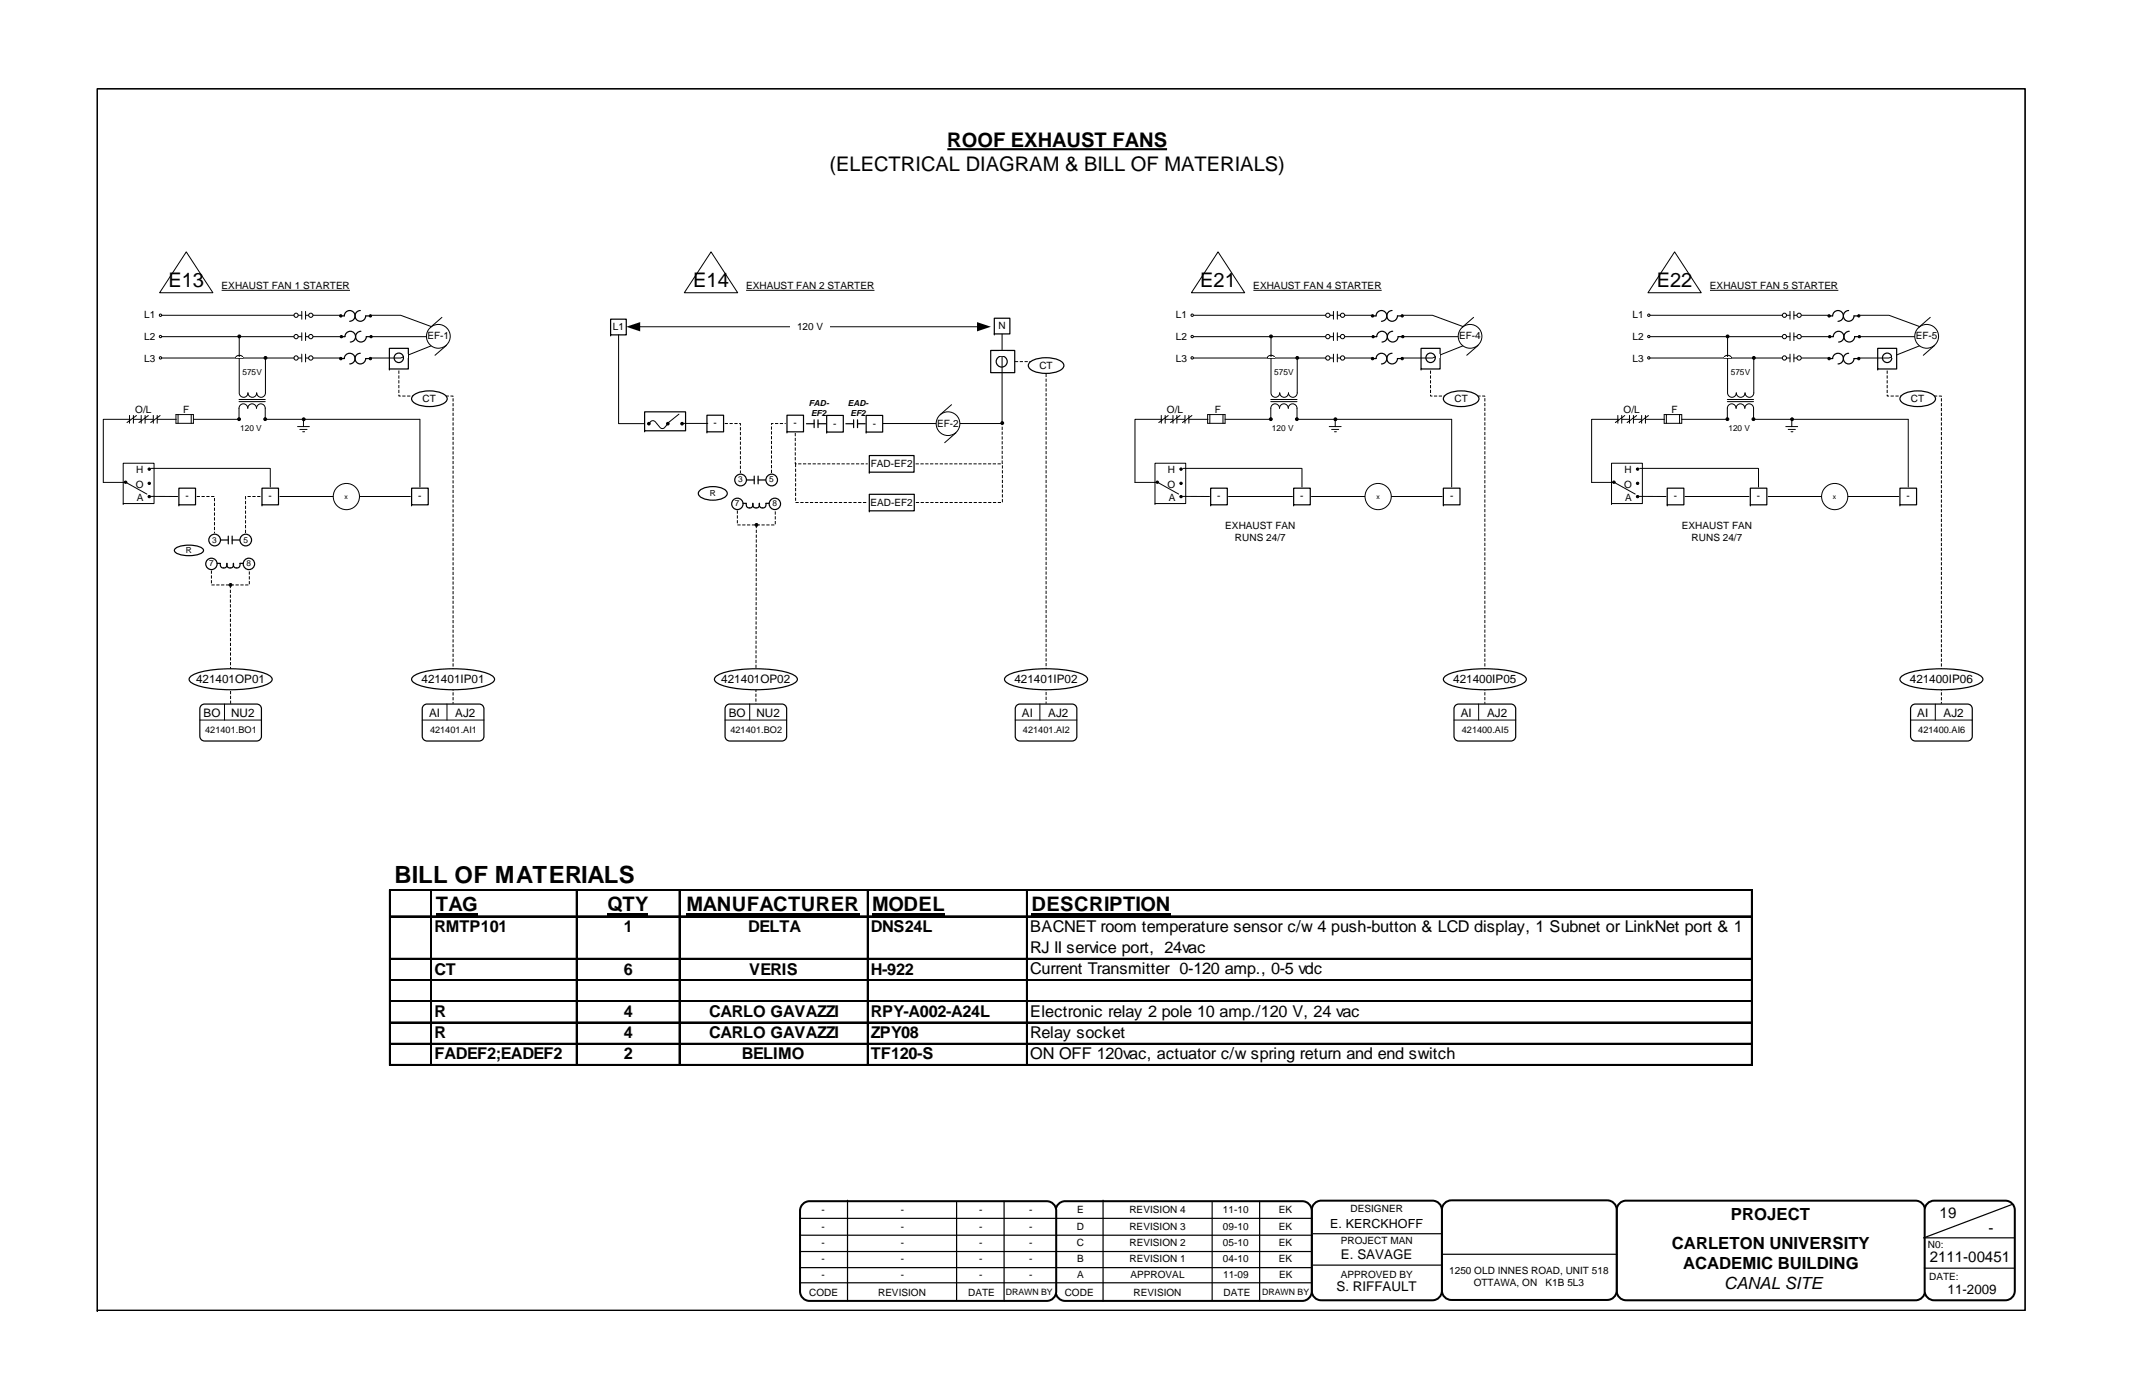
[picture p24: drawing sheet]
<svg xmlns="http://www.w3.org/2000/svg" width="432mm" height="279mm" viewBox="0 0 432 279" stroke-linecap="round" stroke-linejoin="round" font-family="sans-serif">
<defs><g id="words">
<text font-size="4.8" x="79.3" y="177.5">BILL OF MATERIALS</text>
<g font-size="4">
<text x="190.4" y="29.5">ROOF EXHAUST FANS</text>
<text x="166.8" y="34.4">(ELECTRICAL DIAGRAM &amp; BILL OF MATERIALS)</text>
<text x="33.8" y="57.6">E13</text>
<text x="139.3" y="57.6">E14</text>
<text x="241.3" y="57.6">E21</text>
<text x="333" y="57.6">E22</text>
<text x="87.6" y="183">TAG</text>
<text x="122.2" y="183">QTY</text>
<text x="138" y="183">MANUFACTURER</text>
<text x="175.3" y="183">MODEL</text>
<text x="207.3" y="183">DESCRIPTION</text>
</g>
<g font-size="3.4">
<text x="348" y="245.1">PROJECT</text>
<text x="336.1" y="251">CARLETON UNIVERSITY</text>
<text x="338.3" y="255.1">ACADEMIC BUILDING</text>
<text x="346.6" y="259.1">CANAL SITE</text>
</g>
<g font-size="3.3">
<text x="87.4" y="187.4">RMTP101</text>
<text x="125.4" y="187.4">1</text>
<text x="150.4" y="187.4">DELTA</text>
<text x="175.1" y="187.4">DNS24L</text>
<text x="207.1" y="187.3">BACNET room temperature sensor c/w 4 push-button &amp; LCD display, 1 Subnet or LinkNet port &amp; 1</text>
<text x="207.1" y="191.5">RJ II service port, 24vac</text>
<text x="87.4" y="195.9">CT</text>
<text x="125.4" y="195.9">6</text>
<text x="150.6" y="195.9">VERIS</text>
<text x="175.1" y="195.9">H-922</text>
<text x="207.1" y="195.8">Current Transmitter 0-120 amp., 0-5 vdc</text>
<text x="87.4" y="204.4">R</text>
<text x="87.4" y="208.7">R</text>
<text x="125.4" y="204.4">4</text>
<text x="125.4" y="208.7">4</text>
<text x="142.6" y="204.4">CARLO GAVAZZI</text>
<text x="142.6" y="208.7">CARLO GAVAZZI</text>
<text x="175.1" y="204.4">RPY-A002-A24L</text>
<text x="175.1" y="208.7">ZPY08</text>
<text x="207.1" y="204.3">Electronic relay 2 pole 10 amp./120 V, 24 vac</text>
<text x="207.1" y="208.6">Relay socket</text>
<text x="87.4" y="213">FADEF2;EADEF2</text>
<text x="125.4" y="213">2</text>
<text x="149.1" y="213">BELIMO</text>
<text x="175.1" y="213">TF120-S</text>
<text x="207.1" y="212.9">ON OFF 120vac, actuator c/w spring return and end switch</text>
</g>
<g font-size="3">
<text x="389.9" y="244.8">19</text>
<text x="399.7" y="247.8">-</text>
<text x="387.9" y="253.8">2111-00451</text>
</g>
<g font-size="2.7">
<text x="269.6" y="253.1">E. SAVAGE</text>
<text x="268.7" y="259.4">S. RIFFAULT</text>
<text x="391.5" y="260.1">11-2009</text>
</g>
<text font-size="2.5" x="267.4" y="246.8">E. KERCKHOFF</text>
<g font-size="2.3">
<text x="39.4" y="137.2">421401OP01</text>
<text x="84.7" y="137.2">421401IP01</text>
<text x="145" y="137.2">421401OP02</text>
<text x="203.9" y="137.2">421401IP02</text>
<text x="292.1" y="137.2">421400IP05</text>
<text x="383.9" y="137.2">421400IP06</text>
<text x="40.9" y="144.1">BO</text>
<text x="46.5" y="144.1">NU2</text>
<text x="86.3" y="144.1">AI</text>
<text x="91.5" y="144.1">AJ2</text>
<text x="146.5" y="144.1">BO</text>
<text x="152.1" y="144.1">NU2</text>
<text x="205.4" y="144.1">AI</text>
<text x="210.7" y="144.1">AJ2</text>
<text x="293.6" y="144.1">AI</text>
<text x="298.9" y="144.1">AJ2</text>
<text x="385.4" y="144.1">AI</text>
<text x="390.7" y="144.1">AJ2</text>
</g>
<g font-size="2">
<text x="44.5" y="58.1">EXHAUST FAN 1 STARTER</text>
<text x="150" y="58.1">EXHAUST FAN 2 STARTER</text>
<text x="251.9" y="58.1">EXHAUST FAN 4 STARTER</text>
<text x="343.7" y="58.1">EXHAUST FAN 5 STARTER</text>
<text x="29" y="64">L1</text>
<text x="236.4" y="64">L1</text>
<text x="328.2" y="64">L1</text>
<text x="29" y="68.3">L2</text>
<text x="85.9" y="68.2">EF-1</text>
<text x="123.2" y="66.3">L1</text>
<text x="160.2" y="66.3">120 V</text>
<text x="200.7" y="66.1">N</text>
<text x="236.4" y="68.3">L2</text>
<text x="293.3" y="68.2">EF-4</text>
<text x="328.2" y="68.3">L2</text>
<text x="385.1" y="68.2">EF-5</text>
<text x="29" y="72.7">L3</text>
<text x="208.9" y="74.1">CT</text>
<text x="236.4" y="72.7">L3</text>
<text x="328.2" y="72.7">L3</text>
<text x="27.2" y="83">O/L</text>
<text x="36.8" y="83">F</text>
<text x="85" y="80.8">CT</text>
<text x="234.6" y="83">O/L</text>
<text x="244.2" y="83">F</text>
<text x="292.4" y="80.8">CT</text>
<text x="326.4" y="83">O/L</text>
<text x="336" y="83">F</text>
<text x="384.2" y="80.8">CT</text>
<text x="143.4" y="85.7">-</text>
<text x="159.5" y="85.7">-</text>
<text x="167.5" y="85.8">-</text>
<text x="175.4" y="85.8">-</text>
<text x="188.4" y="85.8">EF-2</text>
<text x="27.4" y="95.1">H</text>
<text x="175" y="93.8">FAD-EF2</text>
<text x="234.8" y="95.1">H</text>
<text x="326.6" y="95.1">H</text>
<text x="27.3" y="98">O</text>
<text x="27.5" y="100.6">A</text>
<text x="37.3" y="100.4">-</text>
<text x="54" y="100.4">-</text>
<text x="84.1" y="100.4">-</text>
<text x="175" y="101.6">EAD-EF2</text>
<text x="234.7" y="98">O</text>
<text x="235" y="100.6">A</text>
<text x="244.7" y="100.4">-</text>
<text x="261.4" y="100.4">-</text>
<text x="291.5" y="100.4">-</text>
<text x="326.5" y="98">O</text>
<text x="326.7" y="100.6">A</text>
<text x="336.5" y="100.4">-</text>
<text x="353.2" y="100.4">-</text>
<text x="383.3" y="100.4">-</text>
<text x="246.3" y="106.4">EXHAUST FAN</text>
<text x="338.1" y="106.4">EXHAUST FAN</text>
<text x="248.3" y="108.8">RUNS 24/7</text>
<text x="340.1" y="108.8">RUNS 24/7</text>
<text x="165.1" y="243.9">-</text>
<text x="181.1" y="243.9">-</text>
<text x="196.9" y="243.9">-</text>
<text x="206.9" y="243.9">-</text>
<text x="216.5" y="243.9">E</text>
<text x="227" y="243.9">REVISION 4</text>
<text x="245.9" y="243.9">11-10</text>
<text x="257.1" y="243.9">EK</text>
<text x="271.5" y="243.6">DESIGNER</text>
<text x="165.1" y="250.5">-</text>
<text x="165.1" y="247.2">-</text>
<text x="181.1" y="250.5">-</text>
<text x="181.1" y="247.2">-</text>
<text x="196.9" y="250.5">-</text>
<text x="196.9" y="247.2">-</text>
<text x="206.9" y="250.5">-</text>
<text x="206.9" y="247.2">-</text>
<text x="216.5" y="250.5">C</text>
<text x="216.5" y="247.2">D</text>
<text x="227" y="247.2">REVISION 3</text>
<text x="227.1" y="250.5">REVISION 2</text>
<text x="245.9" y="250.5">05-10</text>
<text x="245.9" y="247.2">09-10</text>
<text x="257.1" y="250.5">EK</text>
<text x="257.1" y="247.2">EK</text>
<text x="269.5" y="250.1">PROJECT MAN</text>
<text x="387.5" y="250.9">N0:</text>
<text x="165.1" y="253.8">-</text>
<text x="165.1" y="256.9">-</text>
<text x="181.1" y="253.8">-</text>
<text x="181.1" y="256.9">-</text>
<text x="196.9" y="253.8">-</text>
<text x="196.9" y="256.9">-</text>
<text x="206.9" y="253.8">-</text>
<text x="206.9" y="256.9">-</text>
<text x="216.5" y="253.8">B</text>
<text x="216.5" y="256.9">A</text>
<text x="227.1" y="253.8">REVISION 1</text>
<text x="227.3" y="256.9">APPROVAL</text>
<text x="245.9" y="253.8">04-10</text>
<text x="245.9" y="256.9">11-09</text>
<text x="257.1" y="253.8">EK</text>
<text x="257.1" y="257">EK</text>
<text x="269.5" y="256.9">APPROVED BY</text>
<text x="291.3" y="256.1">1250 OLD INNES ROAD, UNIT 518</text>
<text x="387.8" y="257.3">DATE:</text>
<text x="162.7" y="260.5">CODE</text>
<text x="176.5" y="260.6">REVISION</text>
<text x="194.6" y="260.6">DATE</text>
<text x="214.1" y="260.5">CODE</text>
<text x="227.9" y="260.6">REVISION</text>
<text x="246" y="260.6">DATE</text>
<text x="296.2" y="258.5">OTTAWA, ON</text>
<text x="310.7" y="258.5">K1B 5L3</text>
</g>
<g font-size="1.8">
<text x="41.3" y="147.3">421401.BO1</text>
<text x="86.4" y="147.3">421401.AI1</text>
<text x="146.8" y="147.3">421401.BO2</text>
<text x="205.6" y="147.3">421401.AI2</text>
<text x="293.8" y="147.3">421400.AI5</text>
<text x="385.6" y="147.3">421400.AI6</text>
<text x="202.2" y="260.4">DRAWN BY</text>
<text x="253.7" y="260.4">DRAWN BY</text>
</g>
<g font-size="1.7">
<text x="48.7" y="75.4">575V</text>
<text x="256.1" y="75.4">575V</text>
<text x="347.9" y="75.4">575V</text>
<text x="162.6" y="81.6">FAD-</text>
<text x="163" y="83.6">EF2</text>
<text x="170.5" y="81.6">EAD-</text>
<text x="171" y="83.6">EF2</text>
<text x="48.3" y="86.6">120 V</text>
<text x="255.7" y="86.6">120 V</text>
<text x="347.5" y="86.6">120 V</text>
<text x="142.7" y="99.7">R</text>
<text x="147.7" y="101.8">7</text>
<text x="148.4" y="97">3</text>
<text x="154.6" y="97">5</text>
<text x="155.3" y="101.8">8</text>
<text x="37.4" y="111.1">R</text>
<text x="42" y="113.8">7</text>
<text x="42.7" y="109.1">3</text>
<text x="48.9" y="109.1">5</text>
<text x="49.6" y="113.8">8</text>
</g>
<g font-size="1.4">
<text x="69.3" y="100.2">x</text>
<text x="276.7" y="100.2">x</text>
<text x="368.5" y="100.2">x</text>
</g>
</g></defs>
<path d="M19.6 17.8h387.5v245.6h-387.5zM19.6 263.4h.1" fill="none" stroke="#000" stroke-width=".24"/>
<path d="M325.5 241.9l.9-.5 .5-.1h58.2a1.9 1.9 0 0 1 1.9 1.9v16.3a1.9 1.9 0 0 1-1.9 1.9h-58.2a1.9 1.9 0 0 1-1.9-1.9v-16.3l.1-.5z" fill-rule="evenodd" fill="#fff"/>
<path d="M325.5 241.9l.9-.5 .5-.1h58.2a1.9 1.9 0 0 1 1.9 1.9v16.3a1.9 1.9 0 0 1-1.9 1.9h-58.2a1.9 1.9 0 0 1-1.9-1.9v-16.3l.1-.5z" fill="none" stroke="#000" stroke-width=".4"/>
<path d="M387.5 241.9l.8-.5 .5-.1h14.3a1.9 1.9 0 0 1 1.9 1.9v16.3a1.9 1.9 0 0 1-1.9 1.9h-14.3a1.91 1.91 0 0 1-1.9-1.9v-16.3l.1-.5z" fill-rule="evenodd" fill="#fff"/>
<path d="M387.5 241.9l.8-.5 .5-.1h14.3a1.9 1.9 0 0 1 1.9 1.9v16.3a1.9 1.9 0 0 1-1.9 1.9h-14.3a1.91 1.91 0 0 1-1.9-1.9v-16.3l.1-.5z" fill="none" stroke="#000" stroke-width=".4"/>
<path d="M290.4 241.8l.9-.5h.5h31.3a1.9 1.9 0 0 1 1.9 1.9v16.2a1.9 1.9 0 0 1-1.9 1.9h-31.3a1.91 1.91 0 0 1-1.9-1.9v-16.2v-.5z" fill-rule="evenodd" fill="#fff"/>
<path d="M290.4 241.8l.9-.5h.5h31.3a1.9 1.9 0 0 1 1.9 1.9v16.2a1.9 1.9 0 0 1-1.9 1.9h-31.3a1.91 1.91 0 0 1-1.9-1.9v-16.2v-.5z" fill="none" stroke="#000" stroke-width=".4"/>
<path d="M264.2 241.9l.9-.5 .5-.1h22.4a1.9 1.9 0 0 1 1.9 1.9v16.3a1.9 1.9 0 0 1-1.9 1.9h-22.4a1.9 1.9 0 0 1-1.9-1.9v-16.3l.1-.5z" fill-rule="evenodd" fill="#fff"/>
<path d="M264.2 241.9l.9-.5 .5-.1h22.4a1.9 1.9 0 0 1 1.9 1.9v16.3a1.9 1.9 0 0 1-1.9 1.9h-22.4a1.9 1.9 0 0 1-1.9-1.9v-16.3l.1-.5z" fill="none" stroke="#000" stroke-width=".4"/>
<path d="M212.8 242l.8-.5 .5-.1h47.7a1.92 1.92 0 0 1 1.9 2v16.2a1.92 1.92 0 0 1-1.9 1.9h-47.7a1.92 1.92 0 0 1-1.9-1.9v-16.2l.1-.5z" fill-rule="evenodd" fill="#fff"/>
<path d="M212.8 242l.8-.5 .5-.1h47.7a1.92 1.92 0 0 1 1.9 2v16.2a1.92 1.92 0 0 1-1.9 1.9h-47.7a1.92 1.92 0 0 1-1.9-1.9v-16.2l.1-.5z" fill="none" stroke="#000" stroke-width=".4"/>
<g fill="none" stroke="#000" stroke-width=".24">
<path d="M212.2 251.6h51.5M212.2 248.3h51.6M212.2 244.9h51.6M212.2 257.9h51.5M212.2 254.8h51.5M221.7 241.3v20.2M243.7 241.6v19.8M253.2 241.4v20.1M264 254.3h25.8M264 248h25.8M289.9 252.1h35.2M386.8 254.9h18.1"/>
<path d="M404.4 242.1l-17.7 6.7h18.2"/>
</g>
<path d="M161.4 242l.8-.5 .5-.1h47.7a1.92 1.92 0 0 1 1.9 2v16.2a1.92 1.92 0 0 1-1.9 1.9h-47.7a1.93 1.93 0 0 1-1.9-1.9v-16.2l.1-.5z" fill-rule="evenodd" fill="#fff"/>
<path d="M161.4 242l.8-.5 .5-.1h47.7a1.92 1.92 0 0 1 1.9 2v16.2a1.92 1.92 0 0 1-1.9 1.9h-47.7a1.93 1.93 0 0 1-1.9-1.9v-16.2l.1-.5z" fill="none" stroke="#000" stroke-width=".4"/>
<path d="M160.8 251.6h51.5M160.8 248.3h51.6M160.8 244.9h51.6M160.8 257.9h51.6M160.8 254.8h51.5M170.4 241.3v20.2M192.3 241.6v19.8M201.8 241.4v20.1" fill="none" stroke="#000" stroke-width=".24"/>
<path d="M190.4 30h44.2" fill="none" stroke="#000" stroke-width=".42"/>
<path d="M199.2 70.4h4.8v4.5h-4.8z" fill="#fff"/>
<g fill="none" stroke="#000" stroke-width=".24">
<path d="M199.2 70.4h4.8v4.5h-4.8z"/>
<circle cx="201.4" cy="72.7" r="1.11"/>
</g>
<path d="M199.9 64h3.1v3.1h-3.1z" fill="#fff"/>
<path d="M199.9 64h3.1v3.1h-3.1zM199.9 67.1h.1" fill="none" stroke="#000" stroke-width=".24"/>
<path d="M122.7 64.2h3.2v3.1h-3.2z" fill="#fff"/>
<path d="M122.7 64.2h3.2v3.1h-3.2zM122.7 67.3h.1" fill="none" stroke="#000" stroke-width=".24"/>
<path d="M128.5 65.7h68.1" fill="none" stroke="#000" stroke-width=".2"/>
<path d="M125.9 65.7l2.8-1v1.9zM196.4 64.7l2.8 1-2.8 .9z" fill="#000"/>
<g fill="#fff">
<path d="M158.9 64.3h8v2.8h-8z"/>
<path d="M142.1 83.5h3.4v3.3h-3.4z"/>
</g>
<path d="M142.1 83.5h3.4v3.3h-3.4zM142.1 86.8h.1" fill="none" stroke="#000" stroke-width=".24"/>
<path d="M158.2 83.5h3.3v3.3h-3.3z" fill="#fff"/>
<path d="M158.2 83.5h3.3v3.3h-3.3zM158.2 86.8h.1" fill="none" stroke="#000" stroke-width=".24"/>
<path d="M150 58.4h25.8M124.4 67.3v17.9h5.1M201.4 67.1v18" fill="none" stroke="#000" stroke-width=".2"/>
<g fill="#fff">
<path d="M200.8 70.6h1.5v.9h-1.5z"/>
<path d="M129.6 82.8h8.2v3.8h-8.2z"/>
</g>
<g fill="none" stroke="#000" stroke-width=".24">
<path d="M129.6 82.8h8.2v3.8h-8.2zM129.6 86.6h.1"/>
<circle cx="130.4" cy="85.2" r=".24"/>
<circle cx="134.3" cy="85.2" r=".24"/>
<circle cx="137.1" cy="85.2" r=".24"/>
</g>
<path d="M130.3 85.3l.5-.5a.64 .64 0 0 1 .9 0l1 1.1a.6 .6 0 0 0 .9 0l.5-.6M136.5 83.2l-2.4 2M137.2 85.1h5.1M177.3 85.1h24.2" fill="none" stroke="#000" stroke-width=".2"/>
<g fill="#000">
<circle cx="130.4" cy="85.2" r=".24"/>
<circle cx="134.3" cy="85.2" r=".24"/>
<circle cx="137.1" cy="85.2" r=".24"/>
</g>
<circle cx="190.6" cy="85.2" r="2.38" fill="#fff"/>
<g fill="none" stroke="#000" stroke-width=".2">
<path d="M191.3 81.3l-2.3 2.1M192.2 87l-2.3 2"/>
<circle cx="190.6" cy="85.2" r="2.38"/>
</g>
<path d="M174.8 91.6h8.9v3.3h-8.9z" fill="#fff"/>
<path d="M174.8 91.6h8.9v3.3h-8.9zM174.8 94.9h.1" fill="none" stroke="#000" stroke-width=".24"/>
<circle cx="201.5" cy="85" r=".29" fill="#000"/>
<circle cx="201.5" cy="85" r=".29" fill="none" stroke="#000" stroke-width=".2"/>
<path d="M204 72.7h6.3v68.8M145.7 85.1h3.1v10M155.1 95.1v-10h2.8M159.9 87v6.2h14.5M184.1 93.2h17.4v-7.9M152 105.5v36" fill="none" stroke="#000" stroke-width=".2" stroke-dasharray=".6 .3" stroke-linecap="butt"/>
<path d="M174.8 99.4h9v3.3h-9z" fill="#fff"/>
<path d="M174.8 99.4h9v3.3h-9zM174.8 102.7h.1" fill="none" stroke="#000" stroke-width=".24"/>
<path d="M159.9 93.2v7.8h14.5M184.1 101h17.4v-7.9" fill="none" stroke="#000" stroke-width=".2" stroke-dasharray=".6 .3" stroke-linecap="butt"/>
<path d="M166.2 83.5h3.3v3.3h-3.3z" fill="#fff"/>
<path d="M162.1 85.2h1.6M163.7 84.4v1.6M164.4 84.4v1.6M164.4 85.2h1.6M166.2 83.5h3.3v3.3h-3.3zM166.2 86.8h.1" fill="none" stroke="#000" stroke-width=".24"/>
<path d="M174.1 83.5h3.3v3.3h-3.3z" fill="#fff"/>
<path d="M150.1 96.5h1.5M151.6 95.7v1.6M152.4 95.7v1.6M170 85.2h1.6M171.6 84.4v1.6M172.4 84.4v1.6M172.4 85.2h1.5M174.1 83.5h3.3v3.3h-3.3zM174.1 86.8h.1" fill="none" stroke="#000" stroke-width=".24"/>
<circle cx="148.9" cy="96.5" r="1.17" fill="#fff"/>
<g fill="none" stroke="#000" stroke-width=".24">
<path d="M152.4 96.5h1.6"/>
<circle cx="148.9" cy="96.5" r="1.17"/>
</g>
<circle cx="155.1" cy="96.5" r="1.17" fill="#fff"/>
<circle cx="155.1" cy="96.5" r="1.17" fill="none" stroke="#000" stroke-width=".24"/>
<circle cx="155.8" cy="101.3" r="1.14" fill="#fff"/>
<circle cx="155.8" cy="101.3" r="1.14" fill="none" stroke="#000" stroke-width=".24"/>
<circle cx="148.2" cy="101.3" r="1.14" fill="#fff"/>
<g fill="none" stroke="#000" stroke-width=".24">
<path d="M149.4 101.2h.6a.69 .69 0 0 0 .7 .9 .69 .69 0 0 0 .6-.9 .69 .69 0 0 0 .7 .9 .69 .69 0 0 0 .7-.9 .69 .69 0 0 0 .6 .9 .69 .69 0 0 0 .7-.9h.6"/>
<circle cx="148.2" cy="101.3" r="1.14"/>
</g>
<path d="M148.2 102.6v2.9h7.7v-2.9" fill="none" stroke="#000" stroke-width=".2" stroke-dasharray=".6 .3" stroke-linecap="butt"/>
<circle cx="152.1" cy="105.5" r=".29" fill="#000"/>
<circle cx="152.1" cy="105.5" r=".29" fill="none" stroke="#000" stroke-width=".2"/>
<path d="M140.8 98.5a5 5 0 0 1 5 0 .8 .8 0 0 1 0 1.4 5 5 0 0 1-5 0 .79 .79 0 0 1 0-1.4z" fill-rule="evenodd" fill="#fff"/>
<path d="M140.8 98.5a5 5 0 0 1 5 0 .8 .8 0 0 1 0 1.4 5 5 0 0 1-5 0 .79 .79 0 0 1 0-1.4z" fill="none" stroke="#000" stroke-width=".24"/>
<path d="M78.3 70h3.8v4.2h-3.8z" fill="#fff"/>
<g fill="none" stroke="#000" stroke-width=".24">
<path d="M68.5 72.1h.7a1.07 1.07 0 0 1 1.1-1.1 1.07 1.07 0 0 1 1.1 1.1 1.07 1.07 0 0 1-1.1 1.1M68.5 63.5h.7a1.08 1.08 0 0 1 1.1-1.1 1.08 1.08 0 0 1 1.1 1.1 1.08 1.08 0 0 1-1.1 1.1M68.6 67.7h.7a1.08 1.08 0 0 1 1.1-1.1 1.08 1.08 0 0 1 1.1 1.1 1.08 1.08 0 0 1-1.1 1M72.4 71a1.07 1.07 0 0 0-1 1.1 1.07 1.07 0 0 0 1.1 1.1 1.07 1.07 0 0 0 1-1.1h.7M72.4 62.4a1.07 1.07 0 0 0-1 1.1 1.07 1.07 0 0 0 1 1.1 1.07 1.07 0 0 0 1.1-1.1h.7M72.6 66.6a1.08 1.08 0 0 0-1.1 1.1 1.08 1.08 0 0 0 1.1 1 1.08 1.08 0 0 0 1-1h.8M78.3 70h3.8v4.2h-3.8zM78.3 74.2h.1"/>
<circle cx="80.2" cy="71.9" r=".95"/>
</g>
<g fill="none" stroke="#000" stroke-width=".2">
<path d="M32.5 67.7h26.6M59.6 63.4h1.1M60.7 62.6v1.6M61.4 63.4h1M61.4 62.6v1.6M62.9 67.7h5.7M62.9 63.4h5.7M62.9 72h5.7M68.3 63.3h.4v.4h-.4zM68.5 67.5h.3v.3h-.3zM74.3 71.9h.3v.4h-.3zM74.4 63.4h6.1l6.2 2.3"/>
<path d="M74.8 67.7h11M86.7 69.5l-6.2 2.5h-6.1"/>
<circle cx="68.5" cy="72.1" r=".24"/>
<circle cx="74.5" cy="63.5" r=".23"/>
<circle cx="74.6" cy="67.7" r=".23"/>
</g>
<g fill="#000">
<path d="M68.3 63.3h.4v.4h-.4z" fill-rule="evenodd"/>
<path d="M68.5 67.5h.3v.3h-.3z" fill-rule="evenodd"/>
<path d="M74.3 71.9h.3v.4h-.3z" fill-rule="evenodd"/>
<circle cx="68.5" cy="72.1" r=".24"/>
<circle cx="74.5" cy="63.5" r=".23"/>
<circle cx="74.6" cy="67.7" r=".23"/>
</g>
<circle cx="62.5" cy="63.4" r=".43" fill="#fff"/>
<circle cx="62.5" cy="63.4" r=".43" fill="none" stroke="#000" stroke-width=".2"/>
<circle cx="59.5" cy="63.4" r=".42" fill="#fff"/>
<g fill="none" stroke="#000" stroke-width=".2">
<path d="M59.6 67.7h1.1M60.7 66.9v1.6M61.4 66.9v1.6M61.4 67.7h1"/>
<circle cx="59.5" cy="63.4" r=".42"/>
</g>
<circle cx="62.5" cy="67.7" r=".44" fill="#fff"/>
<circle cx="62.5" cy="67.7" r=".44" fill="none" stroke="#000" stroke-width=".2"/>
<circle cx="59.5" cy="67.7" r=".43" fill="#fff"/>
<g fill="none" stroke="#000" stroke-width=".2">
<path d="M32.5 63.4h26.6M59.6 72h1.1M60.7 71.2v1.5M61.4 71.2v1.5M61.4 72h1"/>
<circle cx="59.5" cy="67.7" r=".43"/>
</g>
<circle cx="62.5" cy="72" r=".44" fill="#fff"/>
<circle cx="62.5" cy="72" r=".44" fill="none" stroke="#000" stroke-width=".2"/>
<circle cx="59.5" cy="72" r=".43" fill="#fff"/>
<circle cx="59.5" cy="72" r=".43" fill="none" stroke="#000" stroke-width=".2"/>
<path d="M32.1 63.2h.3v.3h-.3z" fill-rule="evenodd" fill="#fff"/>
<path d="M32.1 63.2h.3v.3h-.3z" fill="none" stroke="#000" stroke-width=".2"/>
<circle cx="32.3" cy="67.6" r=".23" fill="#fff"/>
<circle cx="32.3" cy="67.6" r=".23" fill="none" stroke="#000" stroke-width=".2"/>
<path d="M32.1 71.8h.3v.3h-.3z" fill-rule="evenodd" fill="#fff"/>
<g fill="none" stroke="#000" stroke-width=".2">
<path d="M32.1 71.8h.3v.3h-.3zM32.5 72h26.6M26 83.5v1.6M26.2 84.3h-5.4v12.7M26.8 84.3h1.6M26.8 83.5v1.6M27.4 83.5l-1.9 1.4M28.4 83.5v1.6M29.2 84.3h1.5M29.2 83.5v1.6M29.8 83.5l-1.9 1.4M30.8 83.5v1.6"/>
<path d="M31.6 83.5v1.6M31.6 84.3h3.8M32.2 83.5l-1.9 1.4M35.4 83.3h3.5v1.8h-3.5zM35.8 83.3v1.8M38.4 83.3v1.8M38.9 84.3h8.9M53.2 84.3h31.2M54.3 94.2v3.7M59.8 85.7h2.4M60.3 86.3h1.4M60.9 86.8h.3"/>
<path d="M61 84.4v1.3M84.4 84.3v13.6"/>
<circle cx="61.1" cy="84.3" r=".29"/>
</g>
<circle cx="61.1" cy="84.3" r=".29" fill="#000"/>
<path d="M24.8 93.1h6.2v8.1h-6.2z" fill="#fff"/>
<g fill="none" stroke="#000" stroke-width=".2">
<path d="M48.1 67.9v11.1a.88 .88 0 0 0 .9 .9 .88 .88 0 0 0 .8-.9 .88 .88 0 0 0 .9 .9 .88 .88 0 0 0 .9-.9 .88 .88 0 0 0 .9 .9 .88 .88 0 0 0 .9-.9v-7M20.8 97h4.7M24.8 93.1h6.2v8.1h-6.2zM25.1 96.8h.3v.3h-.3zM25.2 96.9l4.3 2.4M29.8 94.1h.4v.4h-.4zM29.8 99.7h.4v.3h-.4zM29.8 97h.4v.3h-.4zM30.3 99.8h5.4M30.4 94.1h23.9M48 84.2v-2.1a.88 .88 0 0 1 .9-.9 .88 .88 0 0 1 .9 .9 .88 .88 0 0 1 .9-.9 .88 .88 0 0 1 .9 .9 .88 .88 0 0 1 .8-.9 .88 .88 0 0 1 .9 .9v2.1M48 80.7h5.3"/>
<path d="M48 80.3h5.3M24.8 101.2h.1"/>
<circle cx="48.1" cy="84.3" r=".29"/>
<circle cx="53.3" cy="84.3" r=".29"/>
</g>
<g fill="#000">
<path d="M25.1 96.8h.3v.3h-.3z" fill-rule="evenodd"/>
<path d="M29.8 94.1h.4v.4h-.4z" fill-rule="evenodd"/>
<path d="M29.8 99.7h.4v.3h-.4z" fill-rule="evenodd"/>
<path d="M29.8 97h.4v.3h-.4z" fill-rule="evenodd"/>
<circle cx="48.1" cy="84.3" r=".29"/>
<circle cx="53.3" cy="84.3" r=".29"/>
</g>
<path d="M36 98.1h3.3v3.4h-3.3z" fill="#fff"/>
<path d="M36 98.1h3.3v3.4h-3.3zM36 101.5h.1" fill="none" stroke="#000" stroke-width=".24"/>
<path d="M52.7 98.1h3.3v3.4h-3.3z" fill="#fff"/>
<path d="M52.7 98.1h3.3v3.4h-3.3zM52.7 101.5h.1" fill="none" stroke="#000" stroke-width=".24"/>
<path d="M81.2 71.2h.8v.7h-.8z" fill="#fff"/>
<circle cx="88.1" cy="67.6" r="2.39" fill="#fff"/>
<g fill="none" stroke="#000" stroke-width=".2">
<path d="M44.6 58.4h25.8M48.1 71.4a.62 .62 0 0 0-.7 .5h1.4a.61 .61 0 0 0-.7-.5M88.8 63.8l-2.2 2M89.7 69.4l-2.3 2"/>
<circle cx="48.1" cy="67.6" r=".29"/>
<circle cx="53.4" cy="71.9" r=".29"/>
<circle cx="88.1" cy="67.6" r="2.39"/>
</g>
<g fill="#000">
<circle cx="48.1" cy="67.6" r=".29"/>
<circle cx="53.4" cy="71.9" r=".29"/>
</g>
<path d="M47.4 71.9h1.4v.1h-1.4z" fill="#fff"/>
<path d="M56.2 99.8h26.3" fill="none" stroke="#000" stroke-width=".2"/>
<path d="M82.7 98.1h3.4v3.4h-3.4z" fill="#fff"/>
<path d="M82.7 98.1h3.4v3.4h-3.4zM82.7 101.5h.1" fill="none" stroke="#000" stroke-width=".24"/>
<circle cx="69.6" cy="99.8" r="2.63" fill="#fff"/>
<circle cx="69.6" cy="99.8" r="2.63" fill="none" stroke="#000" stroke-width=".2"/>
<path d="M80.2 74.5v5.1h10.9v61.9M39.5 99.8h3.6v7.4M46.3 117.6l.1 23.9M49.4 107.1v-7.3h3" fill="none" stroke="#000" stroke-width=".2" stroke-dasharray=".6 .3" stroke-linecap="butt"/>
<path d="M40.5 141.8l.6-.3h10.5a.95 .95 0 0 1 1 1v5.5a.95 .95 0 0 1-1 .9h-10.5a.95 .95 0 0 1-.9-.9v-5.5z" fill-rule="evenodd" fill="#fff"/>
<path d="M40.5 141.8l.6-.3h10.5a.95 .95 0 0 1 1 1v5.5a.95 .95 0 0 1-1 .9h-10.5a.95 .95 0 0 1-.9-.9v-5.5z" fill="none" stroke="#000" stroke-width=".24"/>
<path d="M40.2 144.7h12.4M45.1 141.5v3.2" fill="none" stroke="#000" stroke-width=".2"/>
<path d="M38.4 135.9a16.2 16.2 0 0 1 8-1.5 16.2 16.2 0 0 1 7.9 1.5l.4 .6a1.96 1.96 0 0 1-1.6 1.3 25.6 25.6 0 0 1-14.2-.3l-.8-.6-.1-.4z" fill-rule="evenodd" fill="#fff"/>
<path d="M38.4 135.9a16.2 16.2 0 0 1 8-1.5 16.2 16.2 0 0 1 7.9 1.5l.4 .6a1.96 1.96 0 0 1-1.6 1.3 25.6 25.6 0 0 1-14.2-.3l-.8-.6-.1-.4z" fill="none" stroke="#000" stroke-width=".24"/>
<path d="M85.2 141.8l.7-.3h10.4a.95 .95 0 0 1 1 1v5.5a.95 .95 0 0 1-1 .9h-10.4a.97 .97 0 0 1-1-.9v-5.5z" fill-rule="evenodd" fill="#fff"/>
<path d="M85.2 141.8l.7-.3h10.4a.95 .95 0 0 1 1 1v5.5a.95 .95 0 0 1-1 .9h-10.4a.97 .97 0 0 1-1-.9v-5.5z" fill="none" stroke="#000" stroke-width=".24"/>
<path d="M84.9 144.7h12.4M89.9 141.5v3.2" fill="none" stroke="#000" stroke-width=".2"/>
<path d="M83.2 135.9a16.2 16.2 0 0 1 7.9-1.5 16.1 16.1 0 0 1 7.9 1.5l.4 .6a1.95 1.95 0 0 1-1.6 1.3 25.6 25.6 0 0 1-14.1-.3l-.9-.6-.1-.4z" fill-rule="evenodd" fill="#fff"/>
<path d="M83.2 135.9a16.2 16.2 0 0 1 7.9-1.5 16.1 16.1 0 0 1 7.9 1.5l.4 .6a1.95 1.95 0 0 1-1.6 1.3 25.6 25.6 0 0 1-14.1-.3l-.9-.6-.1-.4z" fill="none" stroke="#000" stroke-width=".24"/>
<path d="M35.2 110.4a5.5 5.5 0 0 1 5.6 0l.1 .2a1.55 1.55 0 0 1-1.4 1l-1.5 .1a4.4 4.4 0 0 1-2.8-.8l-.1-.3z" fill-rule="evenodd" fill="#fff"/>
<path d="M35.2 110.4a5.5 5.5 0 0 1 5.6 0l.1 .2a1.55 1.55 0 0 1-1.4 1l-1.5 .1a4.4 4.4 0 0 1-2.8-.8l-.1-.3z" fill="none" stroke="#000" stroke-width=".24"/>
<path d="M207.1 72.8a6.3 6.3 0 0 1 6.4 0 .95 .95 0 0 1 .3 1 .95 .95 0 0 1-.7 .7 6.6 6.6 0 0 1-6-.3 .85 .85 0 0 1 0-1.4z" fill-rule="evenodd" fill="#fff"/>
<path d="M207.1 72.8a6.3 6.3 0 0 1 6.4 0 .95 .95 0 0 1 .3 1 .95 .95 0 0 1-.7 .7 6.6 6.6 0 0 1-6-.3 .85 .85 0 0 1 0-1.4z" fill="none" stroke="#000" stroke-width=".24"/>
<path d="M83.1 79.5a6.2 6.2 0 0 1 6.4 0 .94 .94 0 0 1 .4 .9 .94 .94 0 0 1-.8 .7 6.6 6.6 0 0 1-6-.3 .84 .84 0 0 1 0-1.3z" fill-rule="evenodd" fill="#fff"/>
<path d="M83.1 79.5a6.2 6.2 0 0 1 6.4 0 .94 .94 0 0 1 .4 .9 .94 .94 0 0 1-.8 .7 6.6 6.6 0 0 1-6-.3 .84 .84 0 0 1 0-1.3z" fill="none" stroke="#000" stroke-width=".24"/>
<path d="M37.4 50.6l5.4 8.2h-10.7z" fill="#fff"/>
<path d="M37.4 50.6l5.4 8.2h-10.7z" fill="none" stroke="#000" stroke-width=".2"/>
<path d="M142.9 50.6l5.4 8.2h-10.7z" fill="#fff"/>
<path d="M142.9 50.6l5.4 8.2h-10.7z" fill="none" stroke="#000" stroke-width=".2"/>
<path d="M44.3 108.5h1.6M45.9 107.8v1.5M46.7 107.8v1.5" fill="none" stroke="#000" stroke-width=".24"/>
<circle cx="43.1" cy="108.6" r="1.17" fill="#fff"/>
<g fill="none" stroke="#000" stroke-width=".24">
<path d="M46.7 108.5h1.5"/>
<circle cx="43.1" cy="108.6" r="1.17"/>
</g>
<circle cx="49.4" cy="108.5" r="1.17" fill="#fff"/>
<circle cx="49.4" cy="108.5" r="1.17" fill="none" stroke="#000" stroke-width=".24"/>
<circle cx="50" cy="113.3" r="1.14" fill="#fff"/>
<circle cx="50" cy="113.3" r="1.14" fill="none" stroke="#000" stroke-width=".24"/>
<circle cx="42.5" cy="113.3" r="1.14" fill="#fff"/>
<g fill="none" stroke="#000" stroke-width=".24">
<path d="M19.6 17.8h387.5v245.6h-387.5zM43.6 113.2h.7a.69 .69 0 0 0 .7 1 .69 .69 0 0 0 .6-1 .69 .69 0 0 0 .7 1 .69 .69 0 0 0 .6-1 .69 .69 0 0 0 .7 1 .69 .69 0 0 0 .6-1h.7M19.6 263.4h.1"/>
<circle cx="42.5" cy="113.3" r="1.14"/>
</g>
<path d="M42.5 114.7v2.9h7.6v-2.9" fill="none" stroke="#000" stroke-width=".2" stroke-dasharray=".6 .3" stroke-linecap="butt"/>
<circle cx="46.3" cy="117.6" r=".29" fill="#000"/>
<g fill="none" stroke="#000" stroke-width=".2">
<path d="M78.3 178.8v35.4M78.5 178.8h273.8M86.6 179.1v35.1M115.8 179.1v35.1M136.5 179.1v35.1M174.3 179.1v35.1M206.3 179.1v35.1M352.1 179.1v35.1M78.5 184.1h273.8M78.5 192.6h273.8M78.5 196.9h273.8M78.5 201.2h273.8"/>
<path d="M78.5 205.4h273.8M78.5 209.7h273.8M78.5 214h273.8"/>
<circle cx="46.3" cy="117.6" r=".29"/>
</g>
<path d="M87.6 183.6h8.3v.5h-8.3zM122.1 183.6h8.1v.5h-8.1zM138 183.6h34.8v.5h-34.8zM175.3 183.6h14.6v.5h-14.6zM207.3 183.6h28v.5h-28z" fill="#000"/>
<path d="M78.4 178.8v35.4M86.7 179.1v35.1M116 179.1v35.1M136.6 179.1v35.1M174.5 179.1v35.1M206.5 179.1v35.1M352.2 179.1v35.1M78.5 192.8h273.8M78.5 197h273.8M78.5 201.3h273.8M78.5 209.8h273.8M78.5 214.1h273.8" fill="none" stroke="#000" stroke-width=".25"/>
<path d="M78.5 179h273.8M78.5 184.2h273.8M78.5 205.6h273.8" fill="none" stroke="#000" stroke-width=".23"/>
<path d="M146 141.8l.7-.3h10.5a.95 .95 0 0 1 .9 1v5.5a.95 .95 0 0 1-.9 .9h-10.5a.95 .95 0 0 1-.9-.9v-5.5z" fill-rule="evenodd" fill="#fff"/>
<path d="M146 141.8l.7-.3h10.5a.95 .95 0 0 1 .9 1v5.5a.95 .95 0 0 1-.9 .9h-10.5a.95 .95 0 0 1-.9-.9v-5.5z" fill="none" stroke="#000" stroke-width=".24"/>
<path d="M145.8 144.7h12.3M150.7 141.5v3.2" fill="none" stroke="#000" stroke-width=".2"/>
<path d="M144 135.9a16.1 16.1 0 0 1 8-1.5 16.2 16.2 0 0 1 7.9 1.5l.4 .6a1.96 1.96 0 0 1-1.6 1.3 25.6 25.6 0 0 1-14.2-.3l-.8-.6-.1-.4z" fill-rule="evenodd" fill="#fff"/>
<path d="M144 135.9a16.1 16.1 0 0 1 8-1.5 16.2 16.2 0 0 1 7.9 1.5l.4 .6a1.96 1.96 0 0 1-1.6 1.3 25.6 25.6 0 0 1-14.2-.3l-.8-.6-.1-.4z" fill="none" stroke="#000" stroke-width=".24"/>
<path d="M204.4 141.8l.6-.3h10.5a.95 .95 0 0 1 1 1v5.5a.95 .95 0 0 1-1 .9h-10.5a.95 .95 0 0 1-.9-.9v-5.5z" fill-rule="evenodd" fill="#fff"/>
<path d="M204.4 141.8l.6-.3h10.5a.95 .95 0 0 1 1 1v5.5a.95 .95 0 0 1-1 .9h-10.5a.95 .95 0 0 1-.9-.9v-5.5z" fill="none" stroke="#000" stroke-width=".24"/>
<path d="M204.1 144.7h12.4M209 141.5v3.2" fill="none" stroke="#000" stroke-width=".2"/>
<path d="M202.4 135.9a16.2 16.2 0 0 1 7.9-1.5 16.2 16.2 0 0 1 7.9 1.5l.4 .6a1.96 1.96 0 0 1-1.6 1.3 25.6 25.6 0 0 1-14.1-.3l-.9-.6-.1-.4z" fill-rule="evenodd" fill="#fff"/>
<path d="M202.4 135.9a16.2 16.2 0 0 1 7.9-1.5 16.2 16.2 0 0 1 7.9 1.5l.4 .6a1.96 1.96 0 0 1-1.6 1.3 25.6 25.6 0 0 1-14.1-.3l-.9-.6-.1-.4z" fill="none" stroke="#000" stroke-width=".24"/>
<path d="M285.7 70h3.8v4.2h-3.8z" fill="#fff"/>
<g fill="none" stroke="#000" stroke-width=".24">
<path d="M275.9 72.1h.7a1.07 1.07 0 0 1 1.1-1.1 1.07 1.07 0 0 1 1.1 1.1 1.07 1.07 0 0 1-1.1 1.1M275.9 63.5h.7a1.08 1.08 0 0 1 1.1-1.1 1.08 1.08 0 0 1 1.1 1.1 1.08 1.08 0 0 1-1.1 1.1M276 67.7h.8a1.07 1.07 0 0 1 1-1.1 1.07 1.07 0 0 1 1.1 1.1 1.07 1.07 0 0 1-1.1 1M279.8 71a1.07 1.07 0 0 0-1 1.1 1.07 1.07 0 0 0 1.1 1.1 1.07 1.07 0 0 0 1-1.1h.7M279.8 62.4a1.07 1.07 0 0 0-1 1.1 1.07 1.07 0 0 0 1 1.1 1.07 1.07 0 0 0 1.1-1.1h.7M280 66.6a1.08 1.08 0 0 0-1.1 1.1 1.08 1.08 0 0 0 1.1 1 1.08 1.08 0 0 0 1.1-1h.6M285.7 70h3.8v4.2h-3.8zM285.7 74.2h.1"/>
<circle cx="287.6" cy="71.9" r=".95"/>
</g>
<g fill="none" stroke="#000" stroke-width=".2">
<path d="M239.9 67.7h26.6M267 63.4h1.1M268.1 62.6v1.6M268.8 63.4h1M268.8 62.6v1.6M270.3 67.7h5.7M270.3 63.4h5.7M270.3 72h5.7M275.7 63.3h.4v.4h-.4zM281.7 71.9h.3v.4h-.3zM281.7 63.4h6.3l6.2 2.3M281.8 67.5h.4v.3h-.4z"/>
<path d="M282.2 67.7h11M294.2 69.5l-6.2 2.5h-6.3"/>
<circle cx="275.9" cy="72.1" r=".24"/>
<circle cx="276" cy="67.7" r=".23"/>
<circle cx="281.9" cy="63.5" r=".23"/>
</g>
<g fill="#000">
<path d="M275.7 63.3h.4v.4h-.4z" fill-rule="evenodd"/>
<path d="M281.7 71.9h.3v.4h-.3z" fill-rule="evenodd"/>
<path d="M281.8 67.5h.4v.3h-.4z" fill-rule="evenodd"/>
<circle cx="275.9" cy="72.1" r=".24"/>
<circle cx="276" cy="67.7" r=".23"/>
<circle cx="281.9" cy="63.5" r=".23"/>
</g>
<circle cx="269.9" cy="63.4" r=".43" fill="#fff"/>
<circle cx="269.9" cy="63.4" r=".43" fill="none" stroke="#000" stroke-width=".2"/>
<circle cx="266.9" cy="63.4" r=".43" fill="#fff"/>
<g fill="none" stroke="#000" stroke-width=".2">
<path d="M267 67.7h1.1M268.1 66.9v1.6M268.8 66.9v1.6M268.8 67.7h1"/>
<circle cx="266.9" cy="63.4" r=".43"/>
</g>
<circle cx="269.9" cy="67.7" r=".43" fill="#fff"/>
<circle cx="269.9" cy="67.7" r=".43" fill="none" stroke="#000" stroke-width=".2"/>
<circle cx="266.9" cy="67.7" r=".44" fill="#fff"/>
<g fill="none" stroke="#000" stroke-width=".2">
<path d="M239.9 63.4h26.6M267 72h1.1M268.1 71.2v1.5M268.8 71.2v1.5M268.8 72h1"/>
<circle cx="266.9" cy="67.7" r=".44"/>
</g>
<circle cx="269.9" cy="72" r=".43" fill="#fff"/>
<circle cx="269.9" cy="72" r=".43" fill="none" stroke="#000" stroke-width=".2"/>
<circle cx="266.9" cy="72" r=".44" fill="#fff"/>
<circle cx="266.9" cy="72" r=".44" fill="none" stroke="#000" stroke-width=".2"/>
<circle cx="239.7" cy="63.4" r=".24" fill="#fff"/>
<circle cx="239.7" cy="63.4" r=".24" fill="none" stroke="#000" stroke-width=".2"/>
<path d="M239.5 67.5h.3v.3h-.3z" fill-rule="evenodd" fill="#fff"/>
<path d="M239.5 67.5h.3v.3h-.3z" fill="none" stroke="#000" stroke-width=".2"/>
<circle cx="239.7" cy="71.9" r=".24" fill="#fff"/>
<g fill="none" stroke="#000" stroke-width=".2">
<path d="M239.9 72h26.6M233.4 83.5v1.6M233.6 84.3h-5.4v12.7M234.2 84.3h1.6M234.2 83.5v1.6M234.8 83.5l-1.9 1.4M235.8 83.5v1.6M236.6 84.3h1.5M236.6 83.5v1.6M237.2 83.5l-1.9 1.4M238.2 83.5v1.6M239 84.3h3.8"/>
<path d="M239 83.5v1.6M239.6 83.5l-1.9 1.4M242.8 83.3h3.5v1.8h-3.5zM243.2 83.3v1.8M245.9 83.3v1.8M246.3 84.3h8.9M260.6 84.3h31.2M261.7 94.2v3.7M267.2 85.7h2.4M267.7 86.3h1.4M268.3 86.8h.3M268.4 84.4v1.3"/>
<path d="M291.8 84.3v13.6"/>
<circle cx="239.7" cy="71.9" r=".24"/>
<circle cx="268.4" cy="84.3" r=".29"/>
</g>
<circle cx="268.4" cy="84.3" r=".29" fill="#000"/>
<path d="M232.2 93.1h6.2v8.1h-6.2z" fill="#fff"/>
<g fill="none" stroke="#000" stroke-width=".2">
<path d="M255.5 67.9v11.1a.88 .88 0 0 0 .9 .9 .88 .88 0 0 0 .9-.9 .88 .88 0 0 0 .8 .9 .88 .88 0 0 0 .9-.9 .88 .88 0 0 0 .9 .9 .88 .88 0 0 0 .9-.9v-7M228.2 97h4.7M232.2 93.1h6.2v8.1h-6.2zM232.6 96.9l4.3 2.4M237.2 94.1h.4v.4h-.4zM237.2 99.7h.4v.3h-.4zM237.2 97h.4v.3h-.4zM237.7 99.8h5.4M237.8 94.1h23.9M255.5 84.2v-2.1a.88 .88 0 0 1 .8-.9 .88 .88 0 0 1 .9 .9 .88 .88 0 0 1 .9-.9 .88 .88 0 0 1 .9 .9 .88 .88 0 0 1 .9-.9 .88 .88 0 0 1 .8 .9v2.1M255.5 80.7h5.2M255.5 80.3h5.2"/>
<path d="M232.2 101.2h.1"/>
<circle cx="232.6" cy="96.9" r=".23"/>
<circle cx="255.5" cy="84.3" r=".29"/>
<circle cx="260.7" cy="84.3" r=".29"/>
</g>
<g fill="#000">
<path d="M237.2 94.1h.4v.4h-.4z" fill-rule="evenodd"/>
<path d="M237.2 99.7h.4v.3h-.4z" fill-rule="evenodd"/>
<path d="M237.2 97h.4v.3h-.4z" fill-rule="evenodd"/>
<circle cx="232.6" cy="96.9" r=".23"/>
<circle cx="255.5" cy="84.3" r=".29"/>
<circle cx="260.7" cy="84.3" r=".29"/>
</g>
<path d="M243.4 98.1h3.3v3.4h-3.3z" fill="#fff"/>
<path d="M243.4 98.1h3.3v3.4h-3.3zM243.4 101.5h.1" fill="none" stroke="#000" stroke-width=".24"/>
<path d="M260.1 98.1h3.3v3.4h-3.3z" fill="#fff"/>
<path d="M260.1 98.1h3.3v3.4h-3.3zM260.1 101.5h.1" fill="none" stroke="#000" stroke-width=".24"/>
<path d="M288.6 71.2h.8v.7h-.8z" fill="#fff"/>
<circle cx="295.5" cy="67.6" r="2.39" fill="#fff"/>
<g fill="none" stroke="#000" stroke-width=".2">
<path d="M252 58.4h25.7M255 71.6a.78 .78 0 0 1 1.2 .3h-1.4zM296.2 63.8l-2.3 2M297.1 69.4l-2.2 2"/>
<circle cx="255.5" cy="67.6" r=".29"/>
<circle cx="260.8" cy="71.9" r=".29"/>
<circle cx="295.5" cy="67.6" r="2.39"/>
</g>
<g fill="#000">
<circle cx="255.5" cy="67.6" r=".29"/>
<circle cx="260.8" cy="71.9" r=".29"/>
</g>
<path d="M254.8 71.9h1.4v.1h-1.4z" fill="#fff"/>
<path d="M263.6 99.8h26.3" fill="none" stroke="#000" stroke-width=".2"/>
<path d="M290.2 98.1h3.3v3.4h-3.3z" fill="#fff"/>
<path d="M290.2 98.1h3.3v3.4h-3.3zM290.2 101.5h.1" fill="none" stroke="#000" stroke-width=".24"/>
<circle cx="277" cy="99.8" r="2.63" fill="#fff"/>
<g fill="none" stroke="#000" stroke-width=".2">
<path d="M247 99.8h12.8"/>
<circle cx="277" cy="99.8" r="2.63"/>
</g>
<path d="M287.6 74.5v5.1h10.9v61.9" fill="none" stroke="#000" stroke-width=".2" stroke-dasharray=".6 .3" stroke-linecap="butt"/>
<path d="M292.6 141.8l.6-.3h10.5a.96 .96 0 0 1 1 1v5.5a.96 .96 0 0 1-1 .9h-10.5a.95 .95 0 0 1-.9-.9v-5.5z" fill-rule="evenodd" fill="#fff"/>
<path d="M292.6 141.8l.6-.3h10.5a.96 .96 0 0 1 1 1v5.5a.96 .96 0 0 1-1 .9h-10.5a.95 .95 0 0 1-.9-.9v-5.5z" fill="none" stroke="#000" stroke-width=".24"/>
<path d="M292.3 144.7h12.4M297.2 141.5v3.2" fill="none" stroke="#000" stroke-width=".2"/>
<path d="M290.6 135.9a16.1 16.1 0 0 1 7.9-1.5 16.1 16.1 0 0 1 7.9 1.5l.4 .6a1.95 1.95 0 0 1-1.6 1.3 26.7 26.7 0 0 1-13.4 0 1.95 1.95 0 0 1-1.6-1.3z" fill-rule="evenodd" fill="#fff"/>
<path d="M290.6 135.9a16.1 16.1 0 0 1 7.9-1.5 16.1 16.1 0 0 1 7.9 1.5l.4 .6a1.95 1.95 0 0 1-1.6 1.3 26.7 26.7 0 0 1-13.4 0 1.95 1.95 0 0 1-1.6-1.3z" fill="none" stroke="#000" stroke-width=".24"/>
<path d="M290.5 79.5a6.2 6.2 0 0 1 6.4 0 .94 .94 0 0 1 .4 .9 .94 .94 0 0 1-.8 .7 6.6 6.6 0 0 1-6-.3 .84 .84 0 0 1 0-1.3z" fill-rule="evenodd" fill="#fff"/>
<path d="M290.5 79.5a6.2 6.2 0 0 1 6.4 0 .94 .94 0 0 1 .4 .9 .94 .94 0 0 1-.8 .7 6.6 6.6 0 0 1-6-.3 .84 .84 0 0 1 0-1.3z" fill="none" stroke="#000" stroke-width=".24"/>
<path d="M244.9 50.6l5.3 8.2h-10.7z" fill="#fff"/>
<path d="M244.9 50.6l5.3 8.2h-10.7z" fill="none" stroke="#000" stroke-width=".2"/>
<path d="M377.5 70h3.8v4.2h-3.8z" fill="#fff"/>
<g fill="none" stroke="#000" stroke-width=".24">
<path d="M367.7 72.1h.7a1.07 1.07 0 0 1 1.1-1.1 1.07 1.07 0 0 1 1.1 1.1 1.07 1.07 0 0 1-1.1 1.1M367.7 63.5h.7a1.08 1.08 0 0 1 1.1-1.1 1.08 1.08 0 0 1 1.1 1.1 1.08 1.08 0 0 1-1.1 1.1M367.8 67.7h.7a1.08 1.08 0 0 1 1.1-1.1 1.08 1.08 0 0 1 1.1 1.1 1.08 1.08 0 0 1-1.1 1M371.6 71a1.07 1.07 0 0 0-1 1.1 1.07 1.07 0 0 0 1 1.1 1.07 1.07 0 0 0 1.1-1.1h.7M371.6 62.4a1.07 1.07 0 0 0-1 1.1 1.07 1.07 0 0 0 1 1.1 1.07 1.07 0 0 0 1.1-1.1h.7M371.8 66.6a1.08 1.08 0 0 0-1.1 1.1 1.08 1.08 0 0 0 1.1 1 1.08 1.08 0 0 0 1-1h.7M377.5 70h3.8v4.2h-3.8zM377.5 74.2h.1"/>
<circle cx="379.4" cy="71.9" r=".95"/>
</g>
<g fill="none" stroke="#000" stroke-width=".2">
<path d="M331.7 67.7h26.6M358.8 63.4h1M359.8 62.6v1.6M360.6 63.4h1M360.6 62.6v1.6M362.1 67.7h5.7M362.1 63.4h5.7M362.1 72h5.7M367.5 63.3h.4v.4h-.4zM373.5 71.9h.3v.4h-.3zM373.5 63.4h6.2l6.2 2.3M374 67.7h11"/>
<path d="M385.9 69.5l-6.2 2.5h-6.2"/>
<circle cx="367.7" cy="72.1" r=".24"/>
<circle cx="367.8" cy="67.7" r=".23"/>
<circle cx="373.7" cy="63.5" r=".23"/>
<circle cx="373.8" cy="67.7" r=".23"/>
</g>
<g fill="#000">
<path d="M367.5 63.3h.4v.4h-.4z" fill-rule="evenodd"/>
<path d="M373.5 71.9h.3v.4h-.3z" fill-rule="evenodd"/>
<circle cx="367.7" cy="72.1" r=".24"/>
<circle cx="367.8" cy="67.7" r=".23"/>
<circle cx="373.7" cy="63.5" r=".23"/>
<circle cx="373.8" cy="67.7" r=".23"/>
</g>
<circle cx="361.7" cy="63.4" r=".43" fill="#fff"/>
<circle cx="361.7" cy="63.4" r=".43" fill="none" stroke="#000" stroke-width=".2"/>
<circle cx="358.7" cy="63.4" r=".42" fill="#fff"/>
<g fill="none" stroke="#000" stroke-width=".2">
<path d="M358.8 67.7h1M359.8 66.9v1.6M360.6 66.9v1.6M360.6 67.7h1"/>
<circle cx="358.7" cy="63.4" r=".42"/>
</g>
<circle cx="361.7" cy="67.7" r=".44" fill="#fff"/>
<circle cx="361.7" cy="67.7" r=".44" fill="none" stroke="#000" stroke-width=".2"/>
<circle cx="358.7" cy="67.7" r=".43" fill="#fff"/>
<g fill="none" stroke="#000" stroke-width=".2">
<path d="M331.7 63.4h26.6M358.8 72h1M359.8 71.2v1.5M360.6 71.2v1.5M360.6 72h1"/>
<circle cx="358.7" cy="67.7" r=".43"/>
</g>
<circle cx="361.7" cy="72" r=".44" fill="#fff"/>
<circle cx="361.7" cy="72" r=".44" fill="none" stroke="#000" stroke-width=".2"/>
<circle cx="358.7" cy="72" r=".43" fill="#fff"/>
<circle cx="358.7" cy="72" r=".43" fill="none" stroke="#000" stroke-width=".2"/>
<path d="M331.3 63.2h.3v.3h-.3z" fill-rule="evenodd" fill="#fff"/>
<path d="M331.3 63.2h.3v.3h-.3z" fill="none" stroke="#000" stroke-width=".2"/>
<circle cx="331.4" cy="67.6" r=".23" fill="#fff"/>
<circle cx="331.4" cy="67.6" r=".23" fill="none" stroke="#000" stroke-width=".2"/>
<path d="M331.3 71.8h.3v.3h-.3z" fill-rule="evenodd" fill="#fff"/>
<g fill="none" stroke="#000" stroke-width=".2">
<path d="M331.3 71.8h.3v.3h-.3zM331.7 72h26.6M325.2 83.5v1.6M325.4 84.3h-5.4v12.7M326 84.3h1.6M326 83.5v1.6M326.6 83.5l-1.9 1.4M327.6 83.5v1.6M328.4 84.3h1.5M328.4 83.5v1.6M329 83.5l-1.9 1.4M330 83.5v1.6"/>
<path d="M330.8 84.3h3.8M330.8 83.5v1.6M331.4 83.5l-1.9 1.4M334.5 83.3h3.6v1.8h-3.6zM335 83.3v1.8M337.6 83.3v1.8M338.1 84.3h8.9M352.4 84.3h31.2v13.6M353.5 94.2v3.7M359 85.7h2.4M359.5 86.3h1.4M360 86.8h.4"/>
<path d="M360.2 84.4v1.3"/>
<circle cx="360.2" cy="84.3" r=".29"/>
</g>
<circle cx="360.2" cy="84.3" r=".29" fill="#000"/>
<path d="M324 93.1h6.2v8.1h-6.2z" fill="#fff"/>
<g fill="none" stroke="#000" stroke-width=".2">
<path d="M347.3 67.9v11.1a.88 .88 0 0 0 .9 .9 .88 .88 0 0 0 .8-.9 .88 .88 0 0 0 .9 .9 .88 .88 0 0 0 .9-.9 .88 .88 0 0 0 .9 .9 .88 .88 0 0 0 .9-.9v-7M320 97h4.7M324 93.1h6.2v8.1h-6.2zM324.3 96.8h.3v.3h-.3zM324.4 96.9l4.3 2.4M329 94.1h.4v.4h-.4zM329 99.7h.4v.3h-.4zM329 97h.4v.3h-.4zM329.5 99.8h5.4M329.6 94.1h23.8M347.2 84.2v-2.1a.88 .88 0 0 1 .9-.9 .88 .88 0 0 1 .9 .9 .88 .88 0 0 1 .9-.9 .88 .88 0 0 1 .9 .9 .88 .88 0 0 1 .8-.9 .88 .88 0 0 1 .9 .9v2.1M347.2 80.7h5.3"/>
<path d="M347.2 80.3h5.3M324 101.2h.1"/>
<circle cx="347.2" cy="84.3" r=".29"/>
<circle cx="352.5" cy="84.3" r=".29"/>
</g>
<g fill="#000">
<path d="M324.3 96.8h.3v.3h-.3z" fill-rule="evenodd"/>
<path d="M329 94.1h.4v.4h-.4z" fill-rule="evenodd"/>
<path d="M329 99.7h.4v.3h-.4z" fill-rule="evenodd"/>
<path d="M329 97h.4v.3h-.4z" fill-rule="evenodd"/>
<circle cx="347.2" cy="84.3" r=".29"/>
<circle cx="352.5" cy="84.3" r=".29"/>
</g>
<path d="M335.2 98.1h3.3v3.4h-3.3z" fill="#fff"/>
<path d="M335.2 98.1h3.3v3.4h-3.3zM335.2 101.5h.1" fill="none" stroke="#000" stroke-width=".24"/>
<path d="M351.9 98.1h3.3v3.4h-3.3z" fill="#fff"/>
<path d="M351.9 98.1h3.3v3.4h-3.3zM351.9 101.5h.1" fill="none" stroke="#000" stroke-width=".24"/>
<path d="M380.4 71.2h.8v.7h-.8z" fill="#fff"/>
<circle cx="387.3" cy="67.6" r="2.39" fill="#fff"/>
<g fill="none" stroke="#000" stroke-width=".2">
<path d="M343.7 58.4h25.8M346.8 71.6a.78 .78 0 0 1 1.2 .3h-1.4zM388 63.8l-2.3 2M388.9 69.4l-2.3 2"/>
<circle cx="347.3" cy="67.6" r=".29"/>
<circle cx="352.6" cy="71.9" r=".29"/>
<circle cx="387.3" cy="67.6" r="2.39"/>
</g>
<g fill="#000">
<circle cx="347.3" cy="67.6" r=".29"/>
<circle cx="352.6" cy="71.9" r=".29"/>
</g>
<path d="M346.6 71.9h1.4v.1h-1.4z" fill="#fff"/>
<path d="M355.4 99.8h26.3" fill="none" stroke="#000" stroke-width=".2"/>
<path d="M381.9 98.1h3.4v3.4h-3.4z" fill="#fff"/>
<path d="M381.9 98.1h3.4v3.4h-3.4zM381.9 101.5h.1" fill="none" stroke="#000" stroke-width=".24"/>
<circle cx="368.8" cy="99.8" r="2.63" fill="#fff"/>
<g fill="none" stroke="#000" stroke-width=".2">
<path d="M338.7 99.8h12.9"/>
<circle cx="368.8" cy="99.8" r="2.63"/>
</g>
<path d="M379.4 74.5v5.1h10.9v61.9" fill="none" stroke="#000" stroke-width=".2" stroke-dasharray=".6 .3" stroke-linecap="butt"/>
<path d="M384.4 141.8l.6-.3h10.5a.95 .95 0 0 1 1 1v5.5a.95 .95 0 0 1-1 .9h-10.5a.96 .96 0 0 1-.9-.9v-5.5z" fill-rule="evenodd" fill="#fff"/>
<path d="M384.4 141.8l.6-.3h10.5a.95 .95 0 0 1 1 1v5.5a.95 .95 0 0 1-1 .9h-10.5a.96 .96 0 0 1-.9-.9v-5.5z" fill="none" stroke="#000" stroke-width=".24"/>
<path d="M384.1 144.7h12.4M389 141.5v3.2" fill="none" stroke="#000" stroke-width=".2"/>
<path d="M382.4 135.9a16.1 16.1 0 0 1 7.9-1.5 16.1 16.1 0 0 1 7.9 1.5l.4 .6a1.95 1.95 0 0 1-1.6 1.3 26.7 26.7 0 0 1-13.5 0 1.95 1.95 0 0 1-1.6-1.3z" fill-rule="evenodd" fill="#fff"/>
<path d="M382.4 135.9a16.1 16.1 0 0 1 7.9-1.5 16.1 16.1 0 0 1 7.9 1.5l.4 .6a1.95 1.95 0 0 1-1.6 1.3 26.7 26.7 0 0 1-13.5 0 1.95 1.95 0 0 1-1.6-1.3z" fill="none" stroke="#000" stroke-width=".24"/>
<path d="M382.3 79.5a6.2 6.2 0 0 1 6.4 0 .94 .94 0 0 1 .4 .9 .94 .94 0 0 1-.8 .7 6.6 6.6 0 0 1-6-.3 .84 .84 0 0 1 0-1.3z" fill-rule="evenodd" fill="#fff"/>
<path d="M382.3 79.5a6.2 6.2 0 0 1 6.4 0 .94 .94 0 0 1 .4 .9 .94 .94 0 0 1-.8 .7 6.6 6.6 0 0 1-6-.3 .84 .84 0 0 1 0-1.3z" fill="none" stroke="#000" stroke-width=".24"/>
<path d="M336.6 50.6l5.4 8.2h-10.7z" fill="#fff"/>
<path d="M336.6 50.6l5.4 8.2h-10.7z" fill="none" stroke="#000" stroke-width=".2"/>
<use href="#words"/>
</svg>
